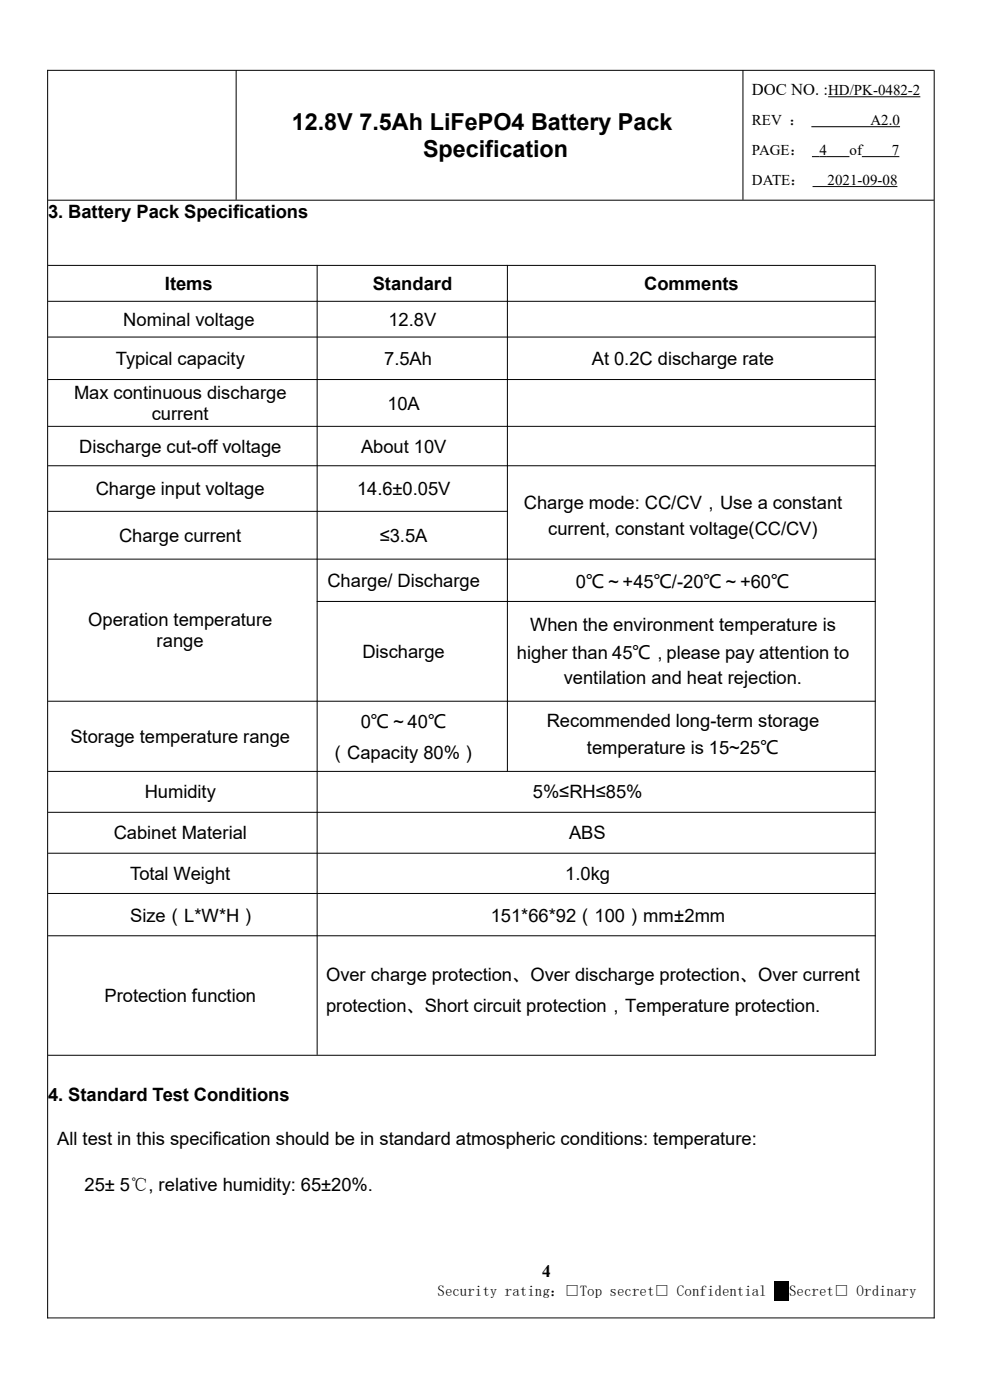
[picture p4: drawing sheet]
<svg xmlns="http://www.w3.org/2000/svg" width="210mm" height="297mm" viewBox="0 0 210 297" stroke-linecap="round" stroke-linejoin="round" font-family="sans-serif">
<defs><g id="words">
<g font-size="5">
<text x="61.9" y="27.7">12.8V 7.5Ah LiFePO4 Battery Pack</text>
<text x="89.7" y="33.3">Specification</text>
</g>
<g font-size="3.9">
<text x="10.2" y="46.2">3. Battery Pack Specifications</text>
<text x="35" y="61.5">Items</text>
<text x="79.1" y="61.5">Standard</text>
<text x="136.7" y="61.5">Comments</text>
<text x="26.2" y="69.1">Nominal voltage</text>
<text x="82.4" y="69.1">12.8V</text>
<text x="24.6" y="77.4">Typical capacity</text>
<text x="81.5" y="77.4">7.5Ah</text>
<text x="125.6" y="77.4">At 0.2C discharge rate</text>
<text x="15.7" y="84.6">Max continuous discharge</text>
<text x="32.2" y="89.1">current</text>
<text x="82.2" y="86.9">10A</text>
<text x="16.8" y="96">Discharge cut-off voltage</text>
<text x="76.6" y="96">About 10V</text>
<text x="20.3" y="105">Charge input voltage</text>
<text x="75.7" y="105">14.6±0.05V</text>
<text x="111.1" y="108">Charge mode: CC/CV，Use a constant</text>
<text x="116.3" y="113.5">current, constant voltage(CC/CV)</text>
<text x="25.3" y="115">Charge current</text>
<text x="80.6" y="115">≤3.5A</text>
<text x="69.5" y="124.5">Charge/ Discharge</text>
<text x="122.2" y="124.6">0℃～+45℃/-20℃～+60℃</text>
<text x="18.7" y="132.9">Operation temperature</text>
<text x="33.2" y="137.3">range</text>
<text x="112.4" y="134">When the environment temperature is</text>
<text x="76.9" y="139.6">Discharge</text>
<text x="109.6" y="139.7">higher than 45℃，please pay attention to</text>
<text x="119.6" y="145.2">ventilation and heat rejection.</text>
<text x="76.5" y="154.4">0℃～40℃</text>
<text x="116" y="154.3">Recommended long-term storage</text>
<text x="14.9" y="157.6">Storage temperature range</text>
<text x="69.8" y="161.1">（Capacity 80%）</text>
<text x="124.5" y="160">temperature is 15~25℃</text>
<text x="30.7" y="169.4">Humidity</text>
<text x="113" y="169.4">5%≤RH≤85%</text>
<text x="24.1" y="178.1">Cabinet Material</text>
<text x="120.7" y="178.1">ABS</text>
<text x="27.6" y="186.7">Total Weight</text>
<text x="119.9" y="186.7">1.0kg</text>
<text x="27.6" y="195.6">Size（L*W*H）</text>
<text x="104.1" y="195.6">151*66*92（100）mm±2mm</text>
<text x="69.2" y="208">Over charge protection、Over discharge protection、Over current</text>
<text x="22.2" y="212.6">Protection function</text>
<text x="69.2" y="214.8">protection、Short circuit protection，Temperature protection.</text>
<text x="10.2" y="233.6">4. Standard Test Conditions</text>
<text x="12.1" y="243">All test in this specification should be in standard atmospheric conditions: temperature:</text>
<text x="17.9" y="252.7">25± 5℃, relative humidity: 65±20%.</text>
</g>
<text font-size="3.7" x="115" y="270.9">4</text>
<text font-size="3.5" x="159.5" y="20.1">DOC NO. :HD/PK-0482-2</text>
<g font-size="3.2">
<text x="159.5" y="26.5">REV ：</text>
<text x="184.7" y="26.5">A2.0</text>
<text x="159.5" y="32.8">PAGE：</text>
<text x="173.9" y="32.8">4</text>
<text x="180.2" y="32.8">of</text>
<text x="189.2" y="32.8">7</text>
<text x="159.5" y="39.2">DATE：</text>
<text x="175.6" y="39.2">2021-09-08</text>
<text x="92.8" y="274.9">Security rating：□Top secret□ Confidential □Secret□ Ordinary</text>
</g>
</g></defs>
<path d="M164.2 271.7h3.2v4.1h-3.2z" fill-rule="evenodd" fill="#000"/>
<g fill="none" stroke="#000" stroke-width=".21">
<path d="M10 14.9h188.3M10.1 14.8v264.9M50.1 14.9v27.5M157.6 14.9v27.5M198.2 15v264.7M172.1 26.9h18.8M172.2 33.2h8M172.4 39.6h18M175.7 20.5h19.5M182.8 33.2h8M10.2 42.5h187.9M10.2 56.3h175.6"/>
<path d="M67.3 56.2v167.6M107.6 56.2v107.4M185.7 56.4v167.6M10.2 63.9h175.6M10.2 71.5h175.6M10.2 80.5h175.6M10.2 90.4h175.6M10.2 98.8h175.6M10.2 108.5h97.5M10.2 118.6h175.6M67.2 127.6h118.6M10.2 148.8h175.6"/>
<path d="M10.2 163.7h175.6M10.2 172.3h175.6M10.2 181h175.6M10.2 189.5h175.6M10.2 198.5h175.6M10.2 223.9h175.6M10 279.6h188.3"/>
</g>
<use href="#words"/>
</svg>
